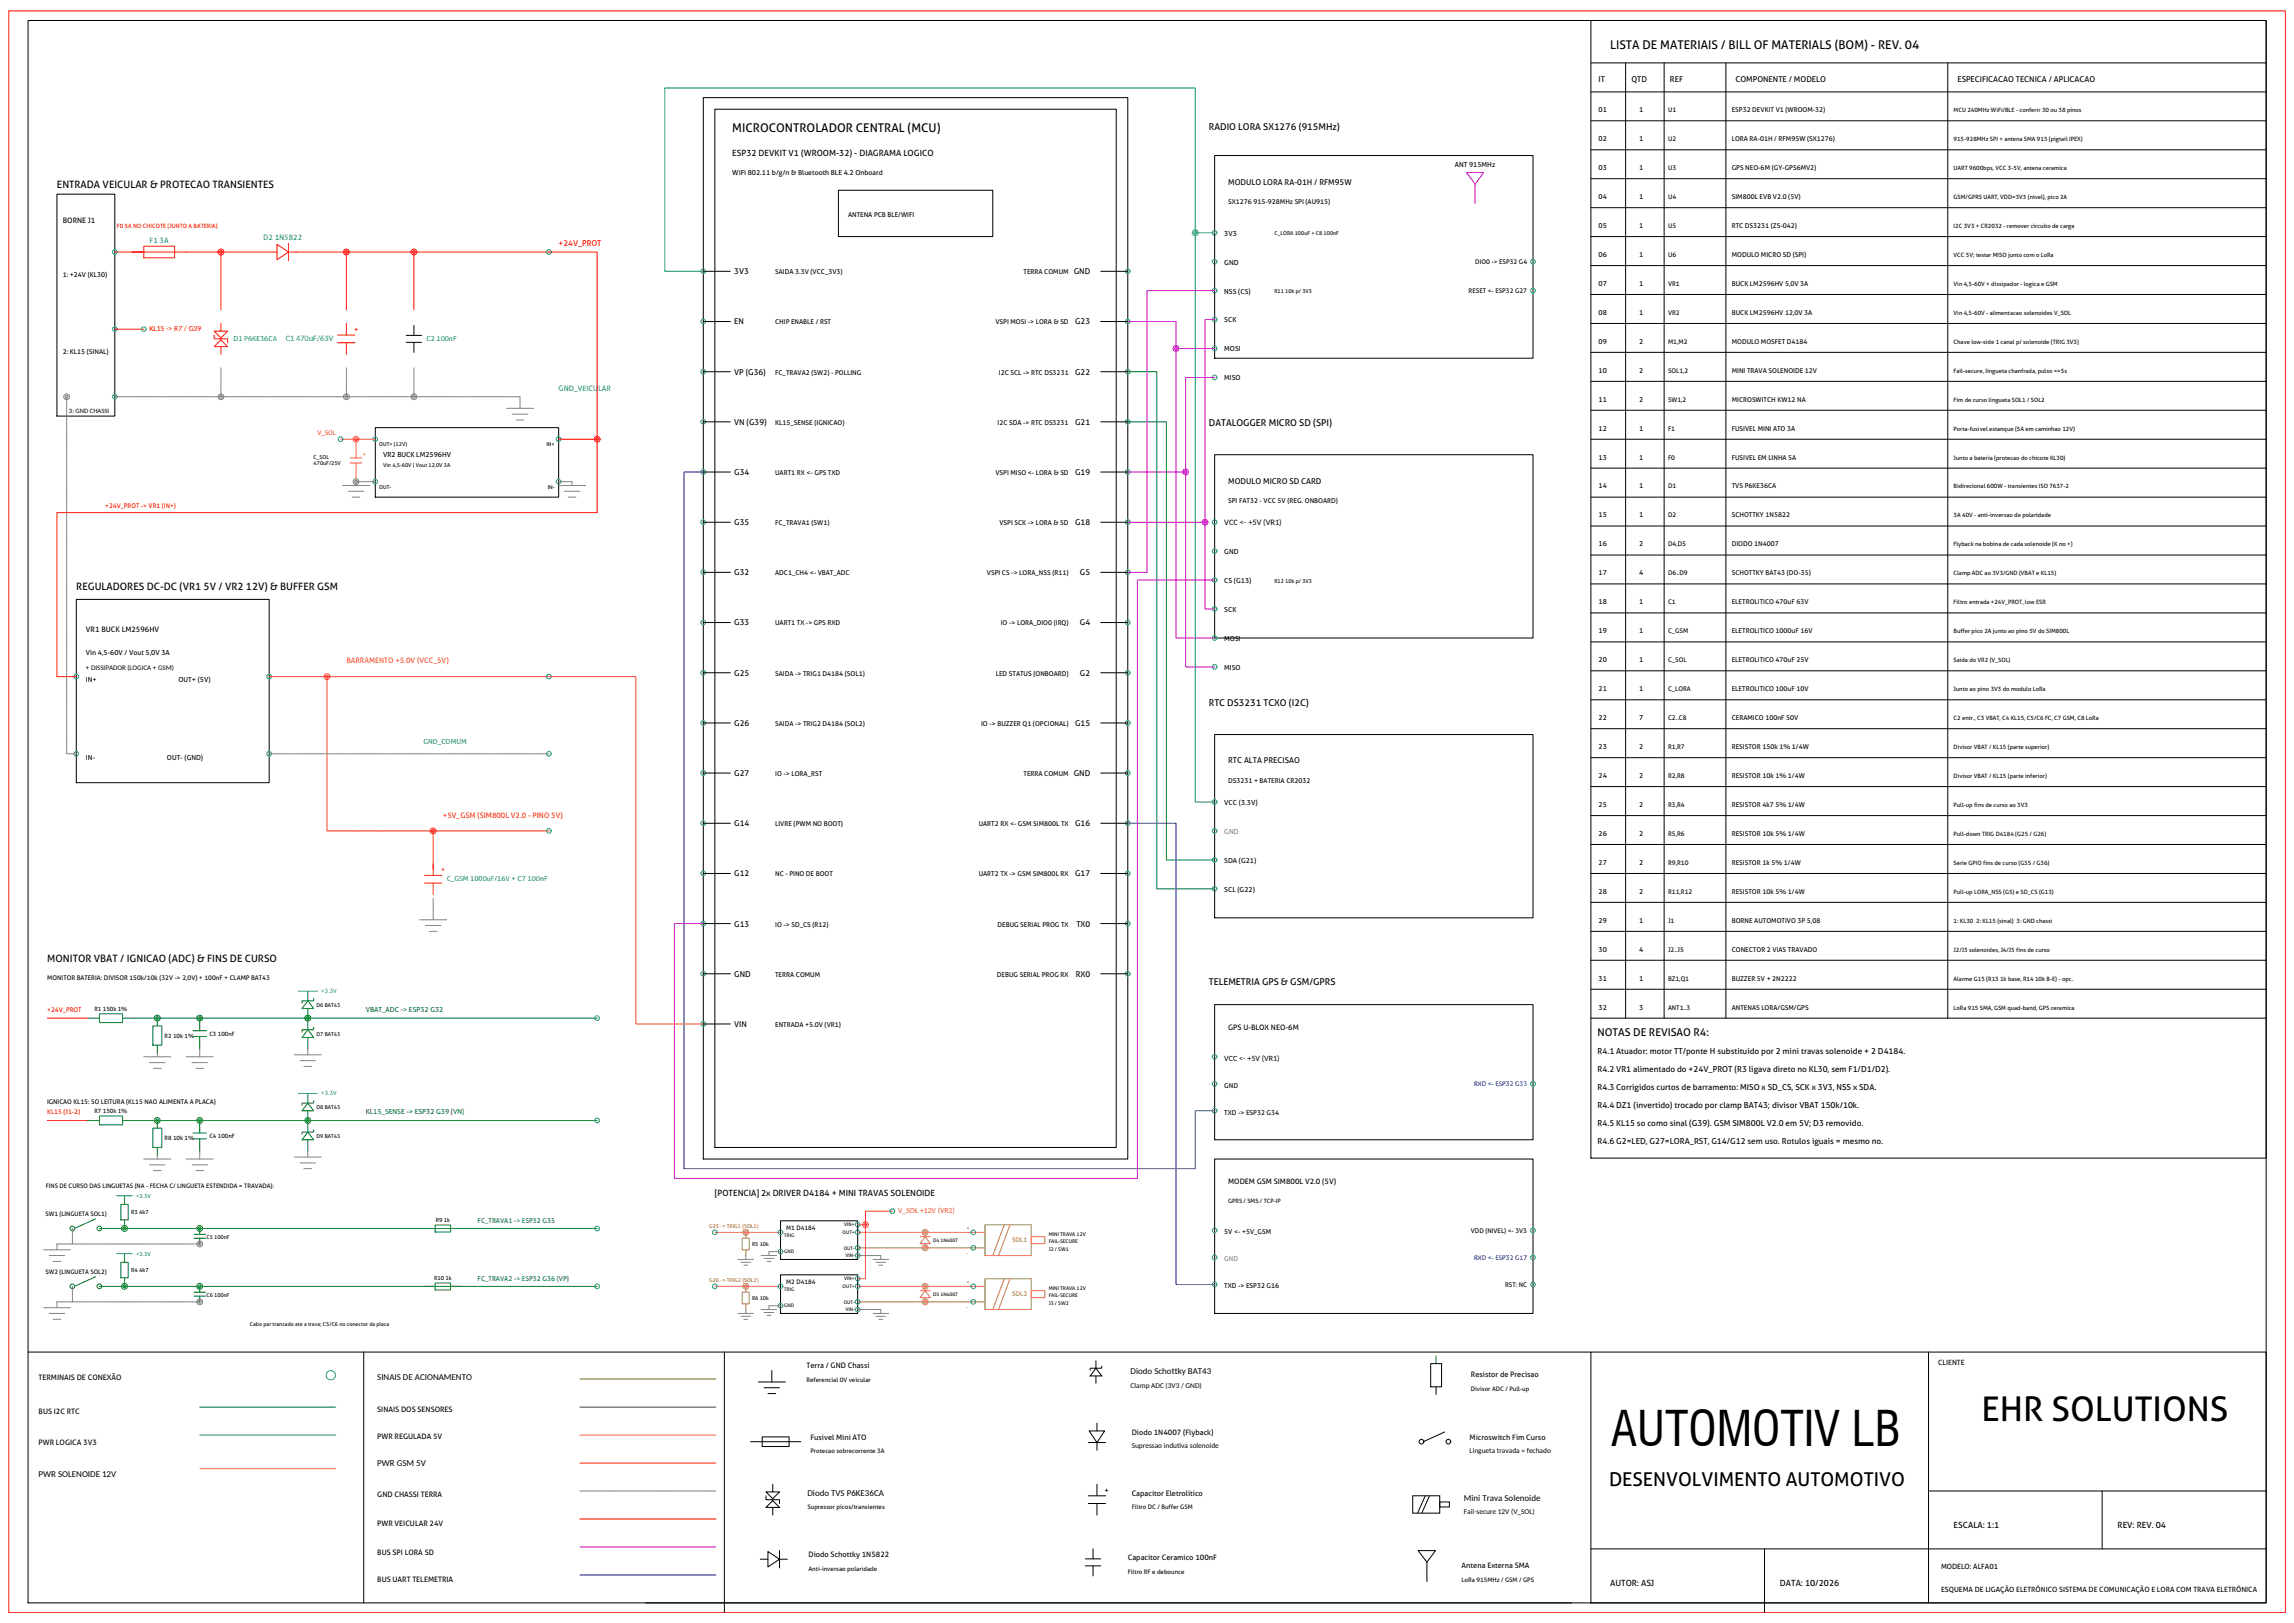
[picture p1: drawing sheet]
<svg xmlns="http://www.w3.org/2000/svg" width="1189mm" height="841mm" viewBox="0 0 1189 841" stroke-linecap="round" stroke-linejoin="round" font-family="sans-serif">
<defs><g id="words">
<text font-size="25" x="835" y="749">AUTOMOTIV LB</text>
<text font-size="17.6" x="1027" y="736">EHR SOLUTIONS</text>
<text font-size="9.9" x="834" y="770">DESENVOLVIMENTO AUTOMOTIVO</text>
<g font-size="6.2">
<text x="835" y="26">LISTA DE MATERIAIS / BILL OF MATERIALS (BOM) - REV. 04</text>
<text x="380" y="69">MICROCONTROLADOR CENTRAL (MCU)</text>
</g>
<text font-size="5.5" x="828" y="537">NOTAS DE REVISAO R4:</text>
<g font-size="5.3">
<text x="30" y="97">ENTRADA VEICULAR &amp; PROTECAO TRANSIENTES</text>
<text x="40" y="306">REGULADORES DC-DC (VR1 5V / VR2 12V) &amp; BUFFER GSM</text>
<text x="25" y="499">MONITOR VBAT / IGNICAO (ADC) &amp; FINS DE CURSO</text>
</g>
<g font-size="4.8">
<text x="627" y="68">RADIO LORA SX1276 (915MHz)</text>
<text x="627" y="221">DATALOGGER MICRO SD (SPI)</text>
<text x="627" y="366">RTC DS3231 TCXO (I2C)</text>
<text x="627" y="511">TELEMETRIA GPS &amp; GSM/GPRS</text>
</g>
<g font-size="4.6">
<text x="586" y="712">Diodo Schottky BAT43</text>
<text x="196" y="715">SINAIS DE ACIONAMENTO</text>
<text x="196" y="760">PWR GSM 5V</text>
<text x="20" y="766">PWR SOLENOIDE 12V</text>
<text x="419" y="775">Diodo TVS P6KE36CA</text>
<text x="759" y="778">Mini Trava Solenoide</text>
</g>
<g font-size="4.4">
<text x="380" y="81">ESP32 DEVKIT V1 (WROOM-32) - DIAGRAMA LOGICO</text>
<text x="371" y="620">[POTENCIA] 2x DRIVER D4184 + MINI TRAVAS SOLENOIDE</text>
<text x="1013" y="792">ESCALA: 1:1</text>
<text x="1098" y="792">REV: REV. 04</text>
<text x="835" y="822">AUTOR: ASJ</text>
<text x="923" y="822">DATA: 10/2026</text>
</g>
<text font-size="4.3" fill="#008cb3" x="148" y="177">C1 470uF/63V</text>
<g font-size="4.3">
<text x="635" y="272">VCC &lt;- +5V (VR1)</text>
<text x="828" y="546">R4.1 Atuador: motor TT/ponte H substituido por 2 mini travas solenoide + 2 D4184.</text>
<text x="828" y="555">R4.2 VR1 alimentado do +24V_PROT (R3 ligava direto no KL30, sem F1/D1/D2).</text>
<text x="828" y="565">R4.3 Corrigidos curtos de barramento: MISO x SD_CS, SCK x 3V3, NSS x SDA.</text>
<text x="828" y="574">R4.4 DZ1 (invertido) trocado por clamp BAT43; divisor VBAT 150k/10k.</text>
<text x="828" y="583">R4.5 KL15 so como sinal (G39). GSM SIM800L V2.0 em 5V; D3 removido.</text>
<text x="828" y="593">R4.6 G2=LED, G27=LORA_RST, G14/G12 sem uso. Rotulos iguais = mesmo no.</text>
</g>
<text font-size="4.2" x="635" y="550">VCC &lt;- +5V (VR1)</text>
<g font-size="4.1">
<text x="829" y="43">IT</text>
<text x="846" y="43">QTD</text>
<text x="866" y="43">REF</text>
<text x="900" y="43">COMPONENTE / MODELO</text>
<text x="1015" y="43">ESPECIFICACAO TECNICA / APLICACAO</text>
<text x="637" y="96">MODULO LORA RA-01H / RFM95W</text>
<text x="381" y="142">3V3</text>
<text x="557" y="142">GND</text>
<text x="381" y="168">EN</text>
<text x="557" y="168">G23</text>
<text x="381" y="194">VP (G36)</text>
<text x="557" y="194">G22</text>
<text x="381" y="220">VN (G39)</text>
<text x="557" y="220">G21</text>
<text x="381" y="246">G34</text>
<text x="557" y="246">G19</text>
<text x="637" y="251">MODULO MICRO SD CARD</text>
<text x="381" y="272">G35</text>
<text x="557" y="272">G18</text>
<text x="381" y="298">G32</text>
<text x="560" y="298">G5</text>
<text x="381" y="324">G33</text>
<text x="560" y="324">G4</text>
<text x="381" y="350">G25</text>
<text x="560" y="350">G2</text>
<text x="381" y="376">G26</text>
<text x="557" y="376">G15</text>
<text x="637" y="396">RTC ALTA PRECISAO</text>
<text x="381" y="402">G27</text>
<text x="557" y="402">GND</text>
<text x="381" y="428">G14</text>
<text x="557" y="428">G16</text>
<text x="381" y="454">G12</text>
<text x="557" y="454">G17</text>
<text x="381" y="480">G13</text>
<text x="558" y="480">TX0</text>
<text x="381" y="506">GND</text>
<text x="558" y="506">RX0</text>
<text x="381" y="532">VIN</text>
</g>
<text font-size="4.1" fill="#f00" x="290" y="128">+24V_PROT</text>
<text font-size="4" fill="#f00" x="78" y="172">KL15 -&gt; R7 / G39</text>
<text font-size="4" fill="#d98000" x="466" y="629">V_SOL +12V (VR2)</text>
<g font-size="3.9">
<text x="33" y="116">BORNE J1</text>
<text x="45" y="328">VR1 BUCK LM2596HV</text>
<text x="637" y="534">GPS U-BLOX NEO-6M</text>
<text x="637" y="614">MODEM GSM SIM800L V2.0 (5V)</text>
<text x="418" y="709">Terra / GND Chassi</text>
<text x="762" y="714">Resistor de Precisao</text>
<text x="20" y="715">TERMINAIS DE CONEXÃO</text>
<text x="196" y="731">SINAIS DOS SENSORES</text>
<text x="20" y="733">BUS I2C RTC</text>
<text x="587" y="743">Diodo 1N4007 (Flyback)</text>
<text x="20" y="749">PWR LOGICA 3V3</text>
<text x="196" y="746">PWR REGULADA 5V</text>
<text x="420" y="746">Fusivel Mini ATO</text>
<text x="762" y="746">Microswitch Fim Curso</text>
<text x="573" y="774">+</text>
<text x="196" y="776">GND CHASSI TERRA</text>
<text x="587" y="775">Capacitor Eletrolitico</text>
<text x="196" y="791">PWR VEICULAR 24V</text>
<text x="196" y="806">BUS SPI LORA SD</text>
<text x="419" y="807">Diodo Schottky 1N5822</text>
<text x="585" y="809">Capacitor Ceramico 100nF</text>
<text x="758" y="813">Antena Externa SMA</text>
<text x="196" y="820">BUS UART TELEMETRIA</text>
</g>
<g font-size="3.9" fill="#008cb3">
<text x="136" y="125">D2 1N5822</text>
<text x="78" y="126">F1 3A</text>
<text x="290" y="203">GND_VEICULAR</text>
</g>
<text font-size="3.9" fill="#f00" x="184" y="172">+</text>
<text font-size="3.9" fill="#e67300" x="180" y="344">BARRAMENTO +5.0V (VCC_5V)</text>
<g font-size="3.9" fill="#ff3f00">
<text x="230" y="424">+5V_GSM (SIM800L V2.0 - PINO 5V)</text>
<text x="229" y="452">+</text>
</g>
<g font-size="3.8">
<text x="586" y="719">Clamp ADC (3V3 / GND)</text>
<text x="587" y="750">Supressao indutiva solenoide</text>
<text x="762" y="753">Lingueta travada = fechado</text>
<text x="759" y="785">Fail-secure 12V (V_SOL)</text>
</g>
<g font-size="3.7">
<text x="45" y="347">+ DISSIPADOR (LOGICA + GSM)</text>
<text x="1005" y="708">CLIENTE</text>
<text x="1006" y="813">MODELO: ALFA01</text>
<text x="1006" y="825">ESQUEMA DE LIGAÇÃO ELETRÔNICO SISTEMA DE COMUNICAÇÃO E LORA COM TRAVA ELETRÔNICA</text>
</g>
<g font-size="3.6">
<text x="829" y="58">01</text>
<text x="850" y="58">1</text>
<text x="829" y="73">02</text>
<text x="850" y="73">1</text>
<text x="754" y="86">ANT 915MHz</text>
<text x="829" y="88">03</text>
<text x="850" y="88">1</text>
<text x="380" y="91">WiFi 802.11 b/g/n &amp; Bluetooth BLE 4.2 Onboard</text>
<text x="829" y="103">04</text>
<text x="850" y="103">1</text>
<text x="829" y="118">05</text>
<text x="850" y="118">1</text>
<text x="635" y="122">3V3</text>
<text x="635" y="137">GND</text>
<text x="829" y="133">06</text>
<text x="850" y="133">1</text>
<text x="829" y="148">07</text>
<text x="850" y="148">1</text>
<text x="635" y="152">NSS (CS)</text>
<text x="635" y="167">SCK</text>
<text x="829" y="163">08</text>
<text x="850" y="163">1</text>
<text x="829" y="178">09</text>
<text x="850" y="178">2</text>
<text x="635" y="182">MOSI</text>
<text x="635" y="197">MISO</text>
<text x="829" y="193">10</text>
<text x="850" y="193">2</text>
<text x="829" y="208">11</text>
<text x="850" y="208">2</text>
<text x="829" y="223">12</text>
<text x="850" y="223">1</text>
<text x="199" y="237">VR2 BUCK LM2596HV</text>
<text x="829" y="238">13</text>
<text x="850" y="238">1</text>
<text x="829" y="253">14</text>
<text x="850" y="253">1</text>
<text x="829" y="268">15</text>
<text x="850" y="268">1</text>
<text x="635" y="287">GND</text>
<text x="829" y="283">16</text>
<text x="850" y="283">2</text>
<text x="829" y="298">17</text>
<text x="850" y="298">4</text>
<text x="635" y="302">CS (G13)</text>
<text x="635" y="317">SCK</text>
<text x="829" y="313">18</text>
<text x="850" y="313">1</text>
<text x="829" y="328">19</text>
<text x="850" y="328">1</text>
<text x="635" y="332">MOSI</text>
<text x="45" y="340">Vin 4,5-60V / Vout 5,0V 3A</text>
<text x="635" y="347">MISO</text>
<text x="829" y="343">20</text>
<text x="850" y="343">1</text>
<text x="45" y="354">IN+</text>
<text x="93" y="354">OUT+ (5V)</text>
<text x="829" y="358">21</text>
<text x="850" y="358">1</text>
<text x="829" y="373">22</text>
<text x="850" y="373">7</text>
<text x="829" y="388">23</text>
<text x="850" y="388">2</text>
<text x="45" y="394">IN-</text>
<text x="87" y="394">OUT- (GND)</text>
<text x="829" y="403">24</text>
<text x="850" y="403">2</text>
<text x="635" y="417">VCC (3.3V)</text>
<text x="829" y="418">25</text>
<text x="850" y="418">2</text>
<text x="829" y="433">26</text>
<text x="850" y="433">2</text>
<text x="635" y="447">SDA (G21)</text>
<text x="829" y="448">27</text>
<text x="850" y="448">2</text>
<text x="635" y="462">SCL (G22)</text>
<text x="829" y="463">28</text>
<text x="850" y="463">2</text>
<text x="829" y="478">29</text>
<text x="850" y="478">1</text>
<text x="829" y="493">30</text>
<text x="850" y="493">4</text>
<text x="829" y="508">31</text>
<text x="850" y="508">1</text>
<text x="829" y="523">32</text>
<text x="850" y="523">3</text>
</g>
<g font-size="3.6" fill="#008cb3">
<text x="121" y="177">D1 P6KE36CA</text>
<text x="221" y="177">C2 100nF</text>
<text x="220" y="386">GND_COMUM</text>
<text x="232" y="457">C_GSM 1000uF/16V + C7 100nF</text>
</g>
<text font-size="3.6" fill="#808080" x="635" y="432">GND</text>
<g font-size="3.6" fill="#1a8c00">
<text x="190" y="524">VBAT_ADC -&gt; ESP32 G32</text>
<text x="190" y="577">KL15_SENSE -&gt; ESP32 G39 (VN)</text>
</g>
<g font-size="3.5">
<text x="898" y="58">ESP32 DEVKIT V1 (WROOM-32)</text>
<text x="898" y="73">LORA RA-01H / RFM95W (SX1276)</text>
<text x="898" y="88">GPS NEO-6M (GY-GPS6MV2)</text>
<text x="637" y="106">SX1276 915-928MHz SPI (AU915)</text>
<text x="898" y="103">SIM800L EVB V2.0 (5V)</text>
<text x="440" y="113">ANTENA PCB BLE/WIFI</text>
<text x="898" y="118">RTC DS3231 (ZS-042)</text>
<text x="898" y="133">MODULO MICRO SD (SPI)</text>
<text x="33" y="144">1: +24V (KL30)</text>
<text x="402" y="142">SAIDA 3.3V (VCC_3V3)</text>
<text x="530" y="142">TERRA COMUM</text>
<text x="898" y="148">BUCK LM2596HV 5,0V 3A</text>
<text x="898" y="163">BUCK LM2596HV 12,0V 3A</text>
<text x="402" y="168">CHIP ENABLE / RST</text>
<text x="516" y="168">VSPI MOSI -&gt; LORA &amp; SD</text>
<text x="898" y="178">MODULO MOSFET D4184</text>
<text x="33" y="184">2: KL15 (SINAL)</text>
<text x="402" y="194">FC_TRAVA2 (SW2) - POLLING</text>
<text x="518" y="194">I2C SCL -&gt; RTC DS3231</text>
<text x="898" y="193">MINI TRAVA SOLENOIDE 12V</text>
<text x="898" y="208">MICROSWITCH KW12 NA</text>
<text x="36" y="214">3: GND CHASSI</text>
<text x="402" y="220">KL15_SENSE (IGNICAO)</text>
<text x="517" y="220">I2C SDA -&gt; RTC DS3231</text>
<text x="898" y="223">FUSIVEL MINI ATO 3A</text>
<text x="898" y="238">FUSIVEL EM LINHA 5A</text>
<text x="402" y="246">UART1 RX &lt;- GPS TXD</text>
<text x="516" y="246">VSPI MISO &lt;- LORA &amp; SD</text>
<text x="898" y="253">TVS P6KE36CA</text>
<text x="637" y="261">SPI FAT32 - VCC 5V (REG. ONBOARD)</text>
<text x="898" y="268">SCHOTTKY 1N5822</text>
<text x="402" y="272">FC_TRAVA1 (SW1)</text>
<text x="518" y="272">VSPI SCK -&gt; LORA &amp; SD</text>
<text x="898" y="283">DIODO 1N4007</text>
<text x="402" y="298">ADC1_CH4 &lt;- VBAT_ADC</text>
<text x="512" y="298">VSPI CS -&gt; LORA_NSS (R11)</text>
<text x="898" y="298">SCHOTTKY BAT43 (DO-35)</text>
<text x="898" y="313">ELETROLITICO 470uF 63V</text>
<text x="402" y="324">UART1 TX -&gt; GPS RXD</text>
<text x="519" y="324">IO -&gt; LORA_DIO0 (IRQ)</text>
<text x="898" y="328">ELETROLITICO 1000uF 16V</text>
<text x="898" y="343">ELETROLITICO 470uF 25V</text>
<text x="402" y="350">SAIDA -&gt; TRIG1 D4184 (SOL1)</text>
<text x="516" y="350">LED STATUS (ONBOARD)</text>
<text x="898" y="358">ELETROLITICO 100uF 10V</text>
<text x="402" y="376">SAIDA -&gt; TRIG2 D4184 (SOL2)</text>
<text x="509" y="376">IO -&gt; BUZZER Q1 (OPCIONAL)</text>
<text x="898" y="373">CERAMICO 100nF 50V</text>
<text x="898" y="388">RESISTOR 150k 1% 1/4W</text>
<text x="402" y="402">IO -&gt; LORA_RST</text>
<text x="530" y="402">TERRA COMUM</text>
<text x="637" y="406">DS3231 + BATERIA CR2032</text>
<text x="898" y="403">RESISTOR 10k 1% 1/4W</text>
<text x="898" y="418">RESISTOR 4k7 5% 1/4W</text>
<text x="402" y="428">LIVRE (PWM NO BOOT)</text>
<text x="507" y="428">UART2 RX &lt;- GSM SIM800L TX</text>
<text x="898" y="433">RESISTOR 10k 5% 1/4W</text>
<text x="898" y="448">RESISTOR 1k 5% 1/4W</text>
<text x="402" y="454">NC - PINO DE BOOT</text>
<text x="507" y="454">UART2 TX -&gt; GSM SIM800L RX</text>
<text x="898" y="463">RESISTOR 10k 5% 1/4W</text>
<text x="898" y="478">BORNE AUTOMOTIVO 3P 5,08</text>
<text x="402" y="480">IO -&gt; SD_CS (R12)</text>
<text x="517" y="480">DEBUG SERIAL PROG TX</text>
<text x="898" y="493">CONECTOR 2 VIAS TRAVADO</text>
<text x="402" y="506">TERRA COMUM</text>
<text x="517" y="506">DEBUG SERIAL PROG RX</text>
<text x="898" y="508">BUZZER 5V + 2N2222</text>
<text x="898" y="523">ANTENAS LORA/GSM/GPS</text>
<text x="402" y="532">ENTRADA +5.0V (VR1)</text>
<text x="635" y="564">GND</text>
<text x="635" y="578">TXD -&gt; ESP32 G34</text>
<text x="635" y="640">5V &lt;- +5V_GSM</text>
<text x="635" y="668">TXD -&gt; ESP32 G16</text>
</g>
<g font-size="3.5" fill="#1a8c00">
<text x="248" y="634">FC_TRAVA1 -&gt; ESP32 G35</text>
<text x="248" y="664">FC_TRAVA2 -&gt; ESP32 G36 (VP)</text>
</g>
<text font-size="3.5" fill="#808080" x="635" y="654">GND</text>
<g font-size="3.3">
<text x="865" y="58">U1</text>
<text x="865" y="73">U2</text>
<text x="865" y="88">U3</text>
<text x="865" y="103">U4</text>
<text x="865" y="118">U5</text>
<text x="765" y="137">DIO0 -&gt; ESP32 G4</text>
<text x="865" y="133">U6</text>
<text x="865" y="148">VR1</text>
<text x="761" y="152">RESET &lt;- ESP32 G27</text>
<text x="865" y="163">VR2</text>
<text x="865" y="178">M1,M2</text>
<text x="865" y="193">SOL1,2</text>
<text x="865" y="208">SW1,2</text>
<text x="865" y="223">F1</text>
<text x="865" y="238">F0</text>
<text x="865" y="253">D1</text>
<text x="865" y="268">D2</text>
<text x="865" y="283">D4,D5</text>
<text x="865" y="298">D6..D9</text>
<text x="865" y="313">C1</text>
<text x="865" y="328">C_GSM</text>
<text x="865" y="343">C_SOL</text>
<text x="865" y="358">C_LORA</text>
<text x="865" y="373">C2..C8</text>
<text x="865" y="388">R1,R7</text>
<text x="865" y="403">R2,R8</text>
<text x="865" y="418">R3,R4</text>
<text x="865" y="433">R5,R6</text>
<text x="865" y="448">R9,R10</text>
<text x="865" y="463">R11,R12</text>
<text x="865" y="478">J1</text>
<text x="865" y="493">J2..J5</text>
<text x="25" y="508">MONITOR BATERIA: DIVISOR 150k/10k (32V -&gt; 2,0V) + 100nF + CLAMP BAT43</text>
<text x="865" y="508">BZ1,Q1</text>
<text x="865" y="523">ANT1..3</text>
<text x="24" y="572">IGNICAO KL15: SO LEITURA (KL15 NAO ALIMENTA A PLACA)</text>
<text x="762" y="639">VDD (NIVEL) &lt;- 3V3</text>
<text x="780" y="667">RST: NC</text>
</g>
<text font-size="3.3" fill="#d98000" x="165" y="226">V_SOL</text>
<g font-size="3.3" fill="#f00">
<text x="55" y="263">+24V_PROT -&gt; VR1 (IN+)</text>
<text x="25" y="524">+24V_PROT</text>
<text x="25" y="577">KL15 (J1-2)</text>
</g>
<g font-size="3.3" fill="#00f">
<text x="764" y="563">RXD &lt;- ESP32 G33</text>
<text x="764" y="653">RXD &lt;- ESP32 G17</text>
</g>
<g font-size="3.3" fill="#b89900">
<text x="525" y="644">SOL1</text>
<text x="525" y="672">SOL2</text>
</g>
<g font-size="3.2">
<text x="24" y="616">FINS DE CURSO DAS LINGUETAS (NA - FECHA C/ LINGUETA ESTENDIDA = TRAVADA):</text>
<text x="24" y="630">SW1 (LINGUETA SOL1)</text>
<text x="408" y="637">M1 D4184</text>
<text x="24" y="660">SW2 (LINGUETA SOL2)</text>
<text x="408" y="665">M2 D4184</text>
<text x="418" y="716">Referencial 0V veicular</text>
<text x="762" y="721">Divisor ADC / Pull-up</text>
<text x="420" y="753">Protecao sobrecorrente 3A</text>
<text x="419" y="782">Supressor picos/transientes</text>
<text x="587" y="782">Filtro DC / Buffer GSM</text>
<text x="419" y="814">Anti-inversao polaridade</text>
<text x="585" y="816">Filtro RF e debounce</text>
<text x="758" y="820">LoRa 915MHz / GSM / GPS</text>
</g>
<g font-size="3">
<text x="1013" y="58">MCU 240MHz WiFi/BLE - conferir 30 ou 38 pinos</text>
<text x="1013" y="73">915-928MHz SPI + antena SMA 915 (pigtail IPEX)</text>
<text x="1013" y="88">UART 9600bps, VCC 3-5V, antena ceramica</text>
<text x="1013" y="103">GSM/GPRS UART, VDD=3V3 (nivel), pico 2A</text>
<text x="1013" y="118">I2C 3V3 + CR2032 - remover circuito de carga</text>
<text x="1013" y="133">VCC 5V; testar MISO junto com o LoRa</text>
<text x="1013" y="148">Vin 4,5-60V + dissipador - logica e GSM</text>
<text x="1013" y="163">Vin 4,5-60V - alimentacao solenoides V_SOL</text>
<text x="1013" y="178">Chave low-side 1 canal p/ solenoide (TRIG 3V3)</text>
<text x="1013" y="193">Fail-secure, lingueta chanfrada, pulso &lt;=5s</text>
<text x="1013" y="208">Fim de curso lingueta SOL1 / SOL2</text>
<text x="1013" y="223">Porta-fusivel estanque (5A em caminhao 12V)</text>
<text x="1013" y="238">Junto a bateria (protecao do chicote KL30)</text>
<text x="1013" y="253">Bidirecional 600W - transientes ISO 7637-2</text>
<text x="1013" y="268">3A 40V - anti-inversao de polaridade</text>
<text x="1013" y="283">Flyback na bobina de cada solenoide (K no +)</text>
<text x="1013" y="298">Clamp ADC ao 3V3/GND (VBAT e KL15)</text>
<text x="1013" y="313">Filtro entrada +24V_PROT, low ESR</text>
<text x="1013" y="328">Buffer pico 2A junto ao pino 5V do SIM800L</text>
<text x="1013" y="343">Saida do VR2 (V_SOL)</text>
<text x="1013" y="358">Junto ao pino 3V3 do modulo LoRa</text>
<text x="1013" y="373">C2 entr., C3 VBAT, C4 KL15, C5/C6 FC, C7 GSM, C8 LoRa</text>
<text x="1013" y="388">Divisor VBAT / KL15 (parte superior)</text>
<text x="1013" y="403">Divisor VBAT / KL15 (parte inferior)</text>
<text x="1013" y="418">Pull-up fins de curso ao 3V3</text>
<text x="1013" y="433">Pull-down TRIG D4184 (G25 / G26)</text>
<text x="1013" y="448">Serie GPIO fins de curso (G35 / G36)</text>
<text x="1013" y="463">Pull-up LORA_NSS (G5) e SD_CS (G13)</text>
<text x="1013" y="478">1: KL30 2: KL15 (sinal) 3: GND chassi</text>
<text x="1013" y="493">J2/J3 solenoides, J4/J5 fins de curso</text>
<text x="1013" y="508">Alarme G15 (R13 1k base, R14 10k B-E) - opc.</text>
<text x="49" y="524">R1 150k 1%</text>
<text x="1013" y="523">LoRa 915 SMA, GSM quad-band, GPS ceramica</text>
<text x="85" y="538">R2 10k 1%</text>
<text x="109" y="537">C3 100nF</text>
<text x="49" y="577">R7 150k 1%</text>
<text x="85" y="591">R8 10k 1%</text>
<text x="109" y="590">C4 100nF</text>
<text x="637" y="624">GPRS / SMS / TCP-IP</text>
</g>
<text font-size="3" fill="#f00" x="61" y="118">F0 5A NO CHICOTE (JUNTO A BATERIA)</text>
<g font-size="3" fill="#008cb3">
<text x="167" y="515">+3.3V</text>
<text x="167" y="568">+3.3V</text>
</g>
<g font-size="2.9" fill="#008cb3">
<text x="71" y="621">+3.3V</text>
<text x="71" y="651">+3.3V</text>
</g>
<g font-size="2.9">
<text x="68" y="629">R3 4k7</text>
<text x="226" y="633">R9 1k</text>
<text x="68" y="659">R4 4k7</text>
<text x="225" y="663">R10 1k</text>
</g>
<g font-size="2.8">
<text x="661" y="122">C_LORA 100uF + C8 100nF</text>
<text x="661" y="152">R11 10k p/ 3V3</text>
<text x="197" y="231">OUT+ (12V)</text>
<text x="283" y="231">IN+</text>
<text x="163" y="238">C_SOL</text>
<text x="163" y="241">470uF/25V</text>
<text x="199" y="242">Vin 4,5-60V | Vout 12,0V 3A</text>
<text x="197" y="253">OUT-</text>
<text x="284" y="253">IN-</text>
<text x="661" y="302">R12 10k p/ 3V3</text>
<text x="164" y="522">D6 BAT43</text>
<text x="164" y="537">D7 BAT43</text>
<text x="164" y="575">D8 BAT43</text>
<text x="164" y="590">D9 BAT43</text>
<text x="107" y="642">C5 100nF</text>
<text x="390" y="646">R5 10k</text>
<text x="107" y="672">C6 100nF</text>
<text x="390" y="674">R6 10k</text>
<text x="130" y="687">Cabo par trancado ate a trava; C5/C6 no conector da placa</text>
</g>
<text font-size="2.8" fill="#d98000" x="188" y="236">+</text>
<g font-size="2.8" fill="#b89900">
<text x="368" y="636">G25 -&gt; TRIG1 (SOL1)</text>
<text x="501" y="637">+</text>
<text x="501" y="650">-</text>
<text x="368" y="664">G26 -&gt; TRIG2 (SOL2)</text>
<text x="501" y="665">+</text>
<text x="501" y="678">-</text>
</g>
<g font-size="2.6">
<text x="544" y="640">MINI TRAVA 12V</text>
<text x="544" y="644">FAIL-SECURE</text>
<text x="544" y="648">J2 / SW1</text>
<text x="544" y="668">MINI TRAVA 12V</text>
<text x="544" y="672">FAIL-SECURE</text>
<text x="544" y="676">J3 / SW2</text>
</g>
<g font-size="2.5">
<text x="438" y="636">VIN+</text>
<text x="407" y="641">TRIG</text>
<text x="437" y="639">OUT+</text>
<text x="437" y="648">OUT-</text>
<text x="484" y="644">D4 1N4007</text>
<text x="407" y="649">GND</text>
<text x="438" y="651">VIN-</text>
<text x="438" y="663">VIN+</text>
<text x="407" y="669">TRIG</text>
<text x="437" y="668">OUT+</text>
<text x="484" y="672">D5 1N4007</text>
<text x="407" y="677">GND</text>
<text x="437" y="675">OUT-</text>
<text x="438" y="680">VIN-</text>
</g>
</g></defs>
<!-- layer: rashura -->
<path d="M5 6h1180v830h-1180z" fill="none" stroke="#f00" stroke-width=".52"/>
<!-- layer: MOLDURA_PRANCHA -->
<path d="M15 11h1160v820h-1160z" fill="none" stroke="#000" stroke-width=".52"/>
<!-- layer: LEGENDA_SIMBOLOGIA -->
<path d="M15 701h810M335 831h480" fill="none" stroke="#000" stroke-width=".52"/>
<!-- layer: CORPO_COMPONENTES -->
<g fill="none" stroke="#000" stroke-width=".52">
<path d="M365 51h220v550h-220zM371 57h208v538h-208zM435 99h80v24h-80zM630 81h165v105h-165zM30 101h30v115h-30zM365 141h14M571 141h14M211 174h8M211 177h8M215 169v5M215 177v6M365 167h14"/>
<path d="M571 167h14M365 193h14M571 193h14M365 219h14M571 219h14M195 222h95v36h-95zM630 236h165v95h-165zM365 245h14M571 245h14M365 271h14M571 271h14M365 297h14"/>
<path d="M571 297h14M40 311h100v95h-100zM365 323h14M571 323h14M365 349h14M571 349h14M365 375h14M571 375h14M630 381h165v95h-165zM365 401h14M571 401h14M365 427h14"/>
<path d="M571 427h14M365 453h14M571 453h14M365 479h14M571 479h14M365 505h14M571 505h14M365 531h14M630 521h165v70h-165zM630 601h165v80h-165zM405 633h40v20h-40zM405 661h40v20h-40z"/>
</g>
<!-- layer: TERMINAIS_PINOS -->
<g fill="none" stroke="#008cb3" stroke-width=".52">
<circle cx="59" cy="131" r="1.2"/>
<circle cx="284" cy="131" r="1.2"/>
<circle cx="630" cy="136" r="1.2"/>
<circle cx="630" cy="121" r="1.2"/>
<circle cx="795" cy="136" r="1.2"/>
<circle cx="364" cy="141" r="1.2"/>
<circle cx="585" cy="141" r="1.2"/>
<circle cx="630" cy="151" r="1.2"/>
<circle cx="795" cy="151" r="1.2"/>
<circle cx="59" cy="171" r="1.2"/>
<circle cx="75" cy="171" r="1.2"/>
<circle cx="364" cy="167" r="1.2"/>
<circle cx="585" cy="167" r="1.2"/>
<circle cx="630" cy="166" r="1.2"/>
<circle cx="364" cy="193" r="1.2"/>
<circle cx="585" cy="193" r="1.2"/>
<circle cx="630" cy="196" r="1.2"/>
<circle cx="630" cy="181" r="1.2"/>
<circle cx="59" cy="206" r="1.2"/>
<circle cx="364" cy="219" r="1.2"/>
<circle cx="585" cy="219" r="1.2"/>
<circle cx="176" cy="228" r="1.2"/>
<circle cx="194" cy="228" r="1.2"/>
<circle cx="290" cy="228" r="1.2"/>
<circle cx="194" cy="250" r="1.2"/>
<circle cx="290" cy="250" r="1.2"/>
<circle cx="364" cy="245" r="1.2"/>
<circle cx="585" cy="245" r="1.2"/>
<circle cx="364" cy="271" r="1.2"/>
<circle cx="585" cy="271" r="1.2"/>
<circle cx="630" cy="271" r="1.2"/>
<circle cx="364" cy="297" r="1.2"/>
<circle cx="585" cy="297" r="1.2"/>
<circle cx="630" cy="286" r="1.2"/>
<circle cx="630" cy="316" r="1.2"/>
<circle cx="630" cy="301" r="1.2"/>
<circle cx="364" cy="323" r="1.2"/>
<circle cx="585" cy="323" r="1.2"/>
<circle cx="630" cy="331" r="1.2"/>
<circle cx="40" cy="351" r="1.2"/>
<circle cx="139" cy="351" r="1.2"/>
<circle cx="284" cy="351" r="1.2"/>
<circle cx="364" cy="349" r="1.2"/>
<circle cx="585" cy="349" r="1.2"/>
<circle cx="630" cy="346" r="1.2"/>
<circle cx="364" cy="375" r="1.2"/>
<circle cx="585" cy="375" r="1.2"/>
<circle cx="40" cy="391" r="1.2"/>
<circle cx="139" cy="391" r="1.2"/>
<circle cx="284" cy="391" r="1.2"/>
<circle cx="364" cy="401" r="1.2"/>
<circle cx="585" cy="401" r="1.2"/>
<circle cx="630" cy="416" r="1.2"/>
<circle cx="284" cy="431" r="1.2"/>
<circle cx="364" cy="427" r="1.2"/>
<circle cx="585" cy="427" r="1.2"/>
<circle cx="630" cy="431" r="1.2"/>
<circle cx="364" cy="453" r="1.2"/>
<circle cx="585" cy="453" r="1.2"/>
<circle cx="630" cy="446" r="1.2"/>
<circle cx="364" cy="479" r="1.2"/>
<circle cx="585" cy="479" r="1.2"/>
<circle cx="630" cy="461" r="1.2"/>
<circle cx="364" cy="505" r="1.2"/>
<circle cx="585" cy="505" r="1.2"/>
<circle cx="309" cy="528" r="1.2"/>
<circle cx="364" cy="531" r="1.2"/>
<circle cx="630" cy="548" r="1.2"/>
<circle cx="630" cy="576" r="1.2"/>
<circle cx="630" cy="562" r="1.2"/>
<circle cx="795" cy="562" r="1.2"/>
<circle cx="309" cy="581" r="1.2"/>
<circle cx="309" cy="637" r="1.2"/>
<circle cx="370" cy="639" r="1.2"/>
<circle cx="405" cy="639" r="1.2"/>
<circle cx="445" cy="639" r="1.2"/>
<circle cx="445" cy="635" r="1.2"/>
<circle cx="463" cy="628" r="1.2"/>
<circle cx="504" cy="639" r="1.2"/>
<circle cx="630" cy="638" r="1.2"/>
<circle cx="795" cy="638" r="1.2"/>
<circle cx="405" cy="649" r="1.2"/>
<circle cx="445" cy="647" r="1.2"/>
<circle cx="445" cy="651" r="1.2"/>
<circle cx="504" cy="647" r="1.2"/>
<circle cx="630" cy="652" r="1.2"/>
<circle cx="795" cy="652" r="1.2"/>
<circle cx="309" cy="667" r="1.2"/>
<circle cx="370" cy="667" r="1.2"/>
<circle cx="405" cy="667" r="1.2"/>
<circle cx="405" cy="677" r="1.2"/>
<circle cx="445" cy="667" r="1.2"/>
<circle cx="445" cy="663" r="1.2"/>
<circle cx="445" cy="679" r="1.2"/>
<circle cx="445" cy="675" r="1.2"/>
<circle cx="504" cy="667" r="1.2"/>
<circle cx="504" cy="675" r="1.2"/>
<circle cx="630" cy="666" r="1.2"/>
<circle cx="795" cy="666" r="1.2"/>
<circle cx="171" cy="713" r="2.4"/>
</g>
<!-- layer: PWR_VEICULAR_24V -->
<g fill="none" stroke="#f00" stroke-width=".52">
<path d="M60 131h15h-6M75 128h16v6h-16zM75 131h40M115 131h29M115 131v30M144 127l6 4-6 4zM150 131h160v135h-280v85h10M150 126v9M180 131v30M215 131v30M60 171h15M111 172h7l-3 3z"/>
<path d="M111 174v2h7v2M111 180l4-4 3 4zM115 168v4M115 180v4M175 174h9M175 178h9M180 168v6M180 178v6M290 228h20M25 528h21M25 581h21M301 787h70"/>
<circle cx="114" cy="131" r="1.5"/>
<circle cx="114" cy="131" r=".7"/>
<circle cx="180" cy="131" r="1.5"/>
<circle cx="180" cy="131" r=".7"/>
<circle cx="215" cy="131" r="1.5"/>
<circle cx="215" cy="131" r=".7"/>
<circle cx="309" cy="228" r="1.5"/>
<circle cx="309" cy="228" r=".7"/>
</g>
<!-- layer: GND_CHASSI_TERRA -->
<g fill="none" stroke="#808080" stroke-width=".52">
<path d="M115 191v1M115 192v1M115 194v1M115 195v1M115 197v1M115 198v2M115 200v1M180 191v1M180 192v1M180 194v1M180 195v1M180 197v1"/>
<path d="M180 198v2M180 200v1M215 191v1M215 192v1M215 194v1M215 195v1M215 197v1M215 198v2M215 200v1M33 206l1 1M34 204l-1 1M34 207h1"/>
<path d="M34 204h1M34 205v1M34 205l1 1M35 206v1M35 207v1M35 208v2M35 210v1M35 211v2M35 213v1M35 214v2M35 216v1M35 217v2"/>
<path d="M35 219v1M35 206h-1M36 204v2M36 206l-1 1M60 206h1M61 206h1M63 206h1M64 206h1M66 206h1M67 206h1M69 206h1M70 206h1"/>
<path d="M72 206h1M73 206h1M75 206h1M76 206h2M78 206h1M79 206h2M81 206h1M82 206h2M84 206h1M85 206h2M87 206h1M88 206h2"/>
<path d="M90 206h1M92 206h1M93 206h1M95 206h1M96 206h1M98 206h1M99 206h1M101 206h1M102 206h1M104 206h1M105 206h1M107 206h1"/>
<path d="M108 206h2M110 206h1M111 206h2M113 206h1M113 206l1 1M114 204l-1 1M114 207h1M114 204h1M114 205v1M114 205l1 1M114 206h2M115 201v2"/>
<path d="M115 203v1M115 204v2M115 206h-1M116 204v2M116 206h1M116 206l-1 1M117 206h2M119 206h1M120 206h2M122 206h1M124 206h1M125 206h1"/>
<path d="M127 206h1M128 206h1M130 206h1M131 206h1M133 206h1M134 206h1M136 206h1M137 206h2M139 206h1M140 206h2M142 206h1M143 206h2"/>
<path d="M145 206h1M146 206h2M148 206h1M149 206h2M151 206h1M152 206h2M154 206h1M155 206h2M157 206h1M159 206h1M160 206h1M162 206h1"/>
<path d="M163 206h1M165 206h1M166 206h1M168 206h1M169 206h2M171 206h1M172 206h2M174 206h1M175 206h2M177 206h1M178 206l1 1M179 204l-1 1"/>
<path d="M179 207h1M179 204h1M179 205v1M179 205l1 1M180 201v2M180 203v1M180 204v2h-2M180 206h1M180 206h-1M181 204v2M181 206l-1 1M181 206h2"/>
<path d="M183 206h1M184 206h2M186 206h1M188 206h1M189 206h1M191 206h1M192 206h1M194 206h1M195 206h1M197 206h1M198 206h1M200 206h1"/>
<path d="M201 206h1M203 206h1M204 206h2M206 206h1M207 206h2M209 206h1M210 206h2M212 206h1M213 206l1 1M213 206h2M214 204l-1 1M214 207h1"/>
<path d="M214 204h1l1 2M214 205v1M214 205l1 1M215 201v2M215 203v1M215 204v2M215 206h1M215 206h-1M216 206l-1 1M216 206h2M218 206h1M220 206h1"/>
<path d="M221 206h1M223 206h1M224 206h1M226 206h1M227 206h1M229 206h1M230 206h1M232 206h1M233 206h1M235 206h1M236 206h2M238 206h1"/>
<path d="M239 206h2M241 206h1M242 206h2M244 206h1M245 206h2M247 206h1M248 206h2M250 206h1M252 206h1M253 206h1M255 206h1M256 206h1"/>
<path d="M258 206h1M259 206h1M261 206h1M262 206h1M263 212h.1M264 212h1M264 206h1M265 212h1M265 206h2M266 215h.1M267 212h1M267 215h1"/>
<path d="M267 206h1M268 218h1M268 212h1M268 215h1M268 206h2v1M269 218h1M270 207v1M270 209v1M270 210v2h1M270 215h1M270 218h2M271 212h1"/>
<path d="M271 215h1M273 212h1M273 215h1M274 212h1M276 212h1M35 220v2M35 222v1M35 224v1M35 225v1M35 227v1M35 228v1M35 230v1"/>
<path d="M35 231v1M35 233v1M35 234v2M35 236v1M35 237v2M35 239v1M35 240v2M35 242v1M35 243v2M35 245v1M35 246v2M35 248v1"/>
<path d="M35 249v2M35 251v1M35 252v2M35 254v1M35 256v1M35 257v1M35 259v1M178 252h.1M179 252h1M180 252h1M181 255h.1M182 252h1"/>
<path d="M182 255h1M183 258h1M183 250l1 1M183 252h1M183 255h1M184 248l-1 1M184 251h1M184 258h1M184 248h1M184 249v1M184 249l1 1M185 251v1h1"/>
<path d="M185 255h1M185 250h-1M185 258h2M185 248l1 2M186 250h-1M186 250h1M186 250l-1 1M186 252h1M186 255h1M187 250h2M188 252h1M188 255h1"/>
<path d="M189 250h1M189 252h1M190 250h2M191 252h1M192 250h1M193 250h2M290 250h1M290 252h.1M291 252h1M291 250h1M292 252h1M292 250h2"/>
<path d="M293 255h.1M294 252h1M294 255h1M294 250h1M295 258h1M295 252h1M295 255h1M295 250h2M296 258h1M297 251v1h1M297 255h1M297 258h2"/>
<path d="M298 252h1M298 255h1M300 252h1M300 255h1M301 252h2M303 252h1M35 260v1M35 262v1M35 263v1M35 265v1M35 266v1M35 268v1"/>
<path d="M35 269v2M35 271v1M35 272v2M35 274v1M35 275v2M35 277v1M35 278v2M35 280v1M35 281v2M35 283v1M35 285v1M35 286v1"/>
<path d="M35 288v1M35 289v1M35 291v1M35 292v1M35 294v1M35 295v1M35 297v1M35 298v1M35 300v1M35 301v2M35 303v1M35 304v2"/>
<path d="M35 306v1M35 307v2M35 309v1M35 310v2M35 312v1M35 313v2M35 315v1M35 317v1M35 318v1M35 320v1M35 321v1M35 323v1"/>
<path d="M35 324v1M35 326v1M35 327v1M35 329v1M35 330v1M35 332v1M35 333v2M35 335v1M35 336v2M35 338v1M35 339v2M35 341v1"/>
<path d="M35 342v2M35 344v1M35 345v2M35 347v1M35 349v1M35 350v1M35 352v1M35 353v1M35 355v1M35 356v1M35 358v1M35 359v1"/>
<path d="M35 361v1M35 362v2M35 364v1M35 365v2M35 367v1M35 368v2M35 370v1M35 371v2M35 373v1M35 374v2M35 376v1M35 377v2"/>
<path d="M35 379v1M35 390v1M35 381v1M35 382v1M35 384v1M35 385v1M35 387v1M35 388v1M36 391h1M37 391h1M39 391h1M140 391h.1"/>
<path d="M141 391h1M142 391h1M144 391h1M145 391h1M147 391h1M148 391h1M150 391h1M151 391h1M153 391h1M154 391h1M156 391h1M157 391h2"/>
<path d="M159 391h1M160 391h2M162 391h1M163 391h2M165 391h1M166 391h2M168 391h1M170 391h1M171 391h1M173 391h1M174 391h1M176 391h1"/>
<path d="M177 391h1M179 391h1M180 391h1M182 391h1M183 391h1M185 391h1M186 391h2M188 391h1M189 391h2M191 391h1M192 391h2M194 391h1"/>
<path d="M195 391h2M197 391h1M198 391h2M200 391h1M201 391h2M203 391h1M205 391h1M206 391h1M208 391h1M209 391h1M211 391h1M212 391h1"/>
<path d="M214 391h1M215 391h1M217 391h1M218 391h2M220 391h1M221 391h2M223 391h1M224 391h2M226 391h1M227 391h2M229 391h1M230 391h2"/>
<path d="M232 391h1M233 391h2M235 391h1M237 391h1M238 391h1M240 391h1M241 391h1M243 391h1M244 391h1M246 391h1M247 391h2M249 391h1"/>
<path d="M250 391h2M252 391h1M253 391h2M255 391h1M256 391h2M258 391h1M259 391h2M261 391h1M262 391h2M264 391h1M266 391h1M267 391h1"/>
<path d="M269 391h1M270 391h1M272 391h1M273 391h1M275 391h1M276 391h1M278 391h1M279 391h1M281 391h1M282 391h2M284 391h1M218 477h.1"/>
<path d="M219 477h1M220 477h1M221 480h.1M222 477h1M222 480h1M223 477h1M223 480h1M225 470v2M225 466h.1M225 467v1M225 468v1M225 472v1"/>
<path d="M225 474v1M225 475v2h1M225 480h1M226 477h1M226 480h1M228 477h1M228 480h1M229 477h2M231 477h1M223 483h1M224 483h1M225 483h2"/>
<path d="M75 548h.1M76 548h1M77 548h1M78 551h.1M79 548h1M79 551h1M80 554h1M80 548h1M80 551h1M81 554h1M82 546h.1M82 547v1h1"/>
<path d="M82 551h1M82 554h2M83 548h1M83 551h1M85 548h1M85 551h1M86 548h1M88 548h1M97 548h.1M98 548h1M99 548h1M100 551h.1"/>
<path d="M101 548h1M101 551h1M102 554h1M102 548h1M102 551h1M103 554h1M104 546v2h1M104 544v1M104 545v1M104 551h1M104 554h2M105 548h1"/>
<path d="M105 551h1M107 548h1M107 551h1M108 548h2M110 548h1M153 547h.1M154 547h1M155 547h1M156 550h.1M157 547h1M157 550h1M158 553h1"/>
<path d="M158 547h1M158 550h1M159 553h1M160 544v1M160 545v2h1M160 550h1M160 553h2M161 547h1M161 550h1M163 547h1M163 550h1M164 547h2"/>
<path d="M166 547h1M82 599h.1M82 600v1h1M104 597v1M104 598v1M104 600v1h1M153 600h.1M154 600h1M155 600h1M157 600h1M158 600h1M160 597v1"/>
<path d="M160 598v2h1M161 600h1M163 600h1M164 600h2M166 600h1M75 601h.1M76 601h1M77 601h1M78 604h.1M79 601h1M79 604h1M80 607h1"/>
<path d="M80 601h1M80 604h1M81 607h1M82 604h1M82 607h2M83 601h1M83 604h1M85 601h1M85 604h1M86 601h1M88 601h1M97 601h.1"/>
<path d="M98 601h1M99 601h1M100 604h.1M101 601h1M101 604h1M102 607h1M102 601h1M102 604h1M103 607h1M104 604h1M104 607h2M105 601h1"/>
<path d="M105 604h1M107 601h1M107 604h1M108 601h2M110 601h1M156 603h.1M157 603h1M158 606h1M158 603h1M159 606h1M160 603h1M160 606h2"/>
<path d="M161 603h1M163 603h1M38 637h.1M38 638v1M38 639v1M23 648h.1M24 648h1M25 648h1M26 651h.1M27 651h1M27 648h1M28 654h1"/>
<path d="M28 651h1M28 648h1M29 654h1M30 646v2h1M30 651h1M30 654h2M31 645h-1v1M31 645h1M31 651h1M31 648h1M32 645h2M33 651h1"/>
<path d="M33 648h1M34 645h1M34 648h2M35 645h2M36 648h1M37 645h1M38 641v1M38 642v2M38 644v1M38 645h2M40 645h1M42 645h1"/>
<path d="M43 645h1M45 645h1M46 645h1M48 645h1M49 645h1M51 645h1M52 645h1M54 645h1M55 645h1M57 645h1M58 645h2M60 645h1"/>
<path d="M61 645h2M63 645h1M64 645h2M66 645h1M67 645h2M69 645h1M70 645h2M72 645h1M74 645h1M75 645h1M77 645h1M78 645h1"/>
<path d="M80 645h1M81 645h1M83 645h1M84 645h1M86 645h1M87 645h1M89 645h1M90 645h2M92 645h1M93 645h2M95 645h1M96 645h2"/>
<path d="M98 645h1M99 645h2M101 645h1M102 645l1 1M102 645h2M103 643l-1 1M103 646h1M103 643h1M103 644v1M103 644l1 1M104 645h-1M104 643l1 2"/>
<path d="M105 645l-1 1M383 653h.1M384 653h1M384 654h1M385 653h1M385 654h1M386 656h.1M387 651h.1M387 652v1h1M387 654h1M387 656h1M388 653h1"/>
<path d="M388 654h1M390 653h1M395 651h.1M396 651h1M396 652h1M397 651h1M397 652h1M398 654h.1M399 650v1h1M399 652h1M399 654h1M400 649h-1"/>
<path d="M400 649h1M400 651h1M400 652h1M402 649h1M402 651h1M403 649h2M445 651h1M446 651h1M448 651h1M449 651h1M451 651h1M452 651h1"/>
<path d="M453 653h.1M454 653h1M454 651h1M454 654h1M455 653h1M455 654h1M455 651h2M456 656h.1M457 652v1h1M457 654h1M457 656h1M458 653h1"/>
<path d="M458 654h1M460 653h1M23 678h.1M24 678h1M25 678h1M27 678h1M28 678h1M30 676v2h1M31 675h-1v1M31 675h1M31 678h1M32 675h2"/>
<path d="M33 678h1M34 675h1M34 678h2M35 675h2M36 678h1M37 675h1M38 667h.1M38 668v1M38 669v1M38 671v1M38 672v2M38 674v1"/>
<path d="M38 675h2M40 675h1M42 675h1M43 675h1M45 675h1M46 675h1M48 675h1M49 675h1M51 675h1M52 675h1M54 675h1M55 675h1"/>
<path d="M57 675h1M58 675h2M60 675h1M61 675h2M63 675h1M64 675h2M66 675h1M67 675h2M69 675h1M70 675h2M72 675h1M74 675h1"/>
<path d="M75 675h1M77 675h1M78 675h1M80 675h1M81 675h1M83 675h1M84 675h1M86 675h1M87 675h1M89 675h1M90 675h2M92 675h1"/>
<path d="M93 675h2M95 675h1M96 675h2M98 675h1M99 675h2M101 675h1M102 675l1 1M102 675h2M103 673l-1 1M103 676h1M103 673h1M103 674v1"/>
<path d="M103 674l1 1M104 675h-1M104 673l1 2M105 675l-1 1M387 679h.1M387 680v1h1M395 679h.1M396 679h1M397 679h1M399 678v1h1M400 677h-1M400 677h1"/>
<path d="M400 679h1M402 677h1M402 679h1M403 677h2M445 679h1M446 679h1M448 679h1M449 679h1M451 679h1M452 679h1M454 679h1M455 679h2"/>
<path d="M457 680v1h1M26 681h.1M27 681h1M28 684h1M28 681h1M29 684h1M30 681h1M30 684h2M31 681h1M33 681h1M383 681h.1M384 681h1"/>
<path d="M384 682h1M385 681h1M385 682h1M386 684h.1M387 682h1M387 684h1M388 681h1M388 682h1M390 681h1M396 680h1M397 680h1M398 682h.1"/>
<path d="M399 680h1M399 682h1M400 680h1M453 681h.1M454 681h1M454 682h1M455 681h1M455 682h1M456 684h.1M457 682h1M457 684h1M458 681h1"/>
<path d="M458 682h1M460 681h1M301 773h.1M302 773h1M303 773h1M305 773h1M306 773h1M308 773h1M309 773h2M311 773h1M312 773h2M314 773h1"/>
<path d="M315 773h2M317 773h1M318 773h2M320 773h1M321 773h2M323 773h1M324 773h2M326 773h1M328 773h1M329 773h1M331 773h1M332 773h1"/>
<path d="M334 773h1M335 773h1M337 773h1M338 773h1M340 773h1M341 773h2M343 773h1M344 773h2M346 773h1M347 773h2M349 773h1M350 773h2"/>
<path d="M352 773h1M353 773h2M355 773h1M357 773h1M358 773h1M360 773h1M361 773h1M363 773h1M364 773h1M366 773h1M367 773h1M369 773h1"/>
<path d="M370 773h1"/>
</g>
<!-- layer: PWR_REGULADA_5V -->
<g fill="none" stroke="#e67300" stroke-width=".52">
<path d="M140 351h190v180h35M170 351v80M301 744h70"/>
<circle cx="169" cy="351" r="1.5"/>
<circle cx="169" cy="351" r=".7"/>
</g>
<!-- layer: PWR_GSM_5V -->
<g fill="none" stroke="#ff3f00" stroke-width=".52">
<path d="M170 431h115M225 431v23M220 454h9M220 458h9M225 458v6"/>
<circle cx="224" cy="431" r="1.5"/>
<circle cx="224" cy="431" r=".7"/>
</g>
<!-- layer: BUS_SPI_LORA_SD -->
<g fill="none" stroke="#c0c" stroke-width=".52">
<path d="M765 95l4-6h-9l5 6v10M630 151h-35v146h-10M585 167h25v14h20M630 166h-5v150h5M610 181v150h20M630 196h-15v49h-30M615 245v101h15M585 271h40M630 301h-40v310h-240v-132h15M301 802h70"/>
<circle cx="610" cy="181" r="1.5"/>
<circle cx="610" cy="181" r=".7"/>
<circle cx="615" cy="245" r="1.5"/>
<circle cx="615" cy="245" r=".7"/>
<circle cx="625" cy="271" r="1.5"/>
<circle cx="625" cy="271" r=".7"/>
</g>
<!-- layer: BUS_I2C_RTC -->
<path d="M585 193h15v268h30M585 219h20v227h25M104 729h70" fill="none" stroke="#008c26" stroke-width=".52"/>
<!-- layer: BUS_UART_TELEMETRIA -->
<path d="M365 245h-10v361h265v-30h10M585 427h25v239h20M301 816h70" fill="none" stroke="#00f" stroke-width=".52"/>
<!-- layer: PWR_LOGICA_3V3 -->
<g fill="none" stroke="#008cb3" stroke-width=".52">
<path d="M620 121v295h10M630 121h-10v-75h-275v95h20M155 514h10M155 567h10M61 620h8M61 650h8M104 744h70"/>
<circle cx="619" cy="121" r="1.5"/>
<circle cx="619" cy="121" r=".7"/>
</g>
<!-- layer: PWR_SOLENOIDE_12V -->
<g fill="none" stroke="#d98000" stroke-width=".52">
<path d="M177 228h18M182 237h6M182 240h6M185 228v9M185 240v10M449 628v7h-4M449 628v35h-4M449 628h14"/>
<circle cx="185" cy="228" r="1.5"/>
<circle cx="185" cy="228" r=".7"/>
<circle cx="449" cy="635" r="1.5"/>
<circle cx="449" cy="635" r=".7"/>
</g>
<!-- layer: SINAIS_ACIONAMENTO -->
<g fill="none" stroke="#b89900" stroke-width=".52">
<path d="M371 639h34M387 639v3M445 639h66M480 639v2M511 635h24v16h-24zM521 635l-6 16M524 635l-6 16M385 642h3v6h-3zM387 648v3M445 647h66M477 641h5M480 641l2 3h-5z"/>
<path d="M480 644v3M535 641h7v3h-7zM371 667h34M385 670h3v6h-3zM387 667v3M387 676v3M445 667h66M445 675h66M477 669h5M480 669l2 3h-5zM480 667v2M480 672v3"/>
<path d="M511 663h24v16h-24zM521 663l-6 16M524 663l-6 16M535 669h7v3h-7zM301 715h70"/>
<circle cx="387" cy="639" r="1.5"/>
<circle cx="387" cy="639" r=".7"/>
<circle cx="479" cy="639" r="1.5"/>
<circle cx="479" cy="639" r=".7"/>
<circle cx="479" cy="647" r="1.5"/>
<circle cx="479" cy="647" r=".7"/>
<circle cx="387" cy="667" r="1.5"/>
<circle cx="387" cy="667" r=".7"/>
<circle cx="479" cy="667" r="1.5"/>
<circle cx="479" cy="675" r="1.5"/>
<circle cx="479" cy="667" r=".7"/>
<circle cx="479" cy="675" r=".7"/>
</g>
<!-- layer: SINAIS_SENSORES -->
<g fill="none" stroke="#1a8c00" stroke-width=".52">
<path d="M160 519l3 4h-6zM160 514v5M163 517v2h-6v1M46 528h6M52 525h12v5h-12zM64 528h246M79 532h5v10h-5zM82 528v4M100 534h7M100 537h7M104 528v6M104 537v7"/>
<path d="M160 534l3 4h-6zM160 523v11M160 538v6M163 532v2h-6v1M82 542v4M52 578h12v5h-12zM160 572l3 4h-6zM160 567v5M160 576v11M163 570v2h-6v1M46 581h6M64 581h246"/>
<path d="M79 585h5v10h-5zM82 581v4M82 595v4M100 587h7M100 590h7M104 581v6M104 590v7M160 587l3 4h-6zM160 591v6M163 585v2h-6v1M65 620v4M50 632l-11 5"/>
<path d="M52 637h258M63 624h3v8h-3zM65 632v5M101 640h6M104 637v3M226 635h8v3h-8zM63 654h3v8h-3zM65 650v4M101 642h6M104 642v3M50 662l-11 5M52 667h258"/>
<path d="M65 662v5M101 670h6M101 672h6M104 667v3M104 672v3M226 665h8v3h-8zM744 703v4M301 729h70"/>
<circle cx="82" cy="528" r="1.5"/>
<circle cx="82" cy="528" r=".7"/>
<circle cx="103" cy="528" r="1.5"/>
<circle cx="103" cy="528" r=".7"/>
<circle cx="160" cy="528" r="1.5"/>
<circle cx="160" cy="528" r=".7"/>
<circle cx="82" cy="581" r="1.5"/>
<circle cx="82" cy="581" r=".7"/>
<circle cx="103" cy="581" r="1.5"/>
<circle cx="103" cy="581" r=".7"/>
<circle cx="160" cy="581" r="1.5"/>
<circle cx="160" cy="581" r=".7"/>
<circle cx="37" cy="637" r="1.2"/>
<circle cx="52" cy="637" r="1.2"/>
<circle cx="65" cy="637" r="1.5"/>
<circle cx="65" cy="637" r=".7"/>
<circle cx="103" cy="637" r="1.5"/>
<circle cx="103" cy="637" r=".7"/>
<circle cx="37" cy="667" r="1.2"/>
<circle cx="52" cy="667" r="1.2"/>
<circle cx="65" cy="667" r="1.5"/>
<circle cx="65" cy="667" r=".7"/>
<circle cx="103" cy="667" r="1.5"/>
<circle cx="103" cy="667" r=".7"/>
</g>
<!-- layer: BOM_TABELA -->
<g fill="none" stroke="#000" stroke-width=".52">
<path d="M825 11h350v589h-350zM825 33h350M843 33v495M863 33v495M895 33v495M1010 33v495M825 48h350M825 63h350M825 78h350M825 93h350M825 108h350M825 123h350"/>
<path d="M825 138h350M825 153h350M825 168h350M825 183h350M825 198h350M825 213h350M825 228h350M825 243h350M825 258h350M825 273h350M825 288h350M825 303h350"/>
<path d="M825 318h350M825 333h350M825 348h350M825 363h350M825 378h350M825 393h350M825 408h350M825 423h350M825 438h350M825 453h350M825 468h350M825 483h350"/>
<path d="M825 498h350M825 513h350M825 528h350"/>
</g>
<!-- layer: CARIMBO_ABNT -->
<path d="M825 701h350v130h-350zM1000 701v72h175M1000 773v58M1090 773v30M825 803h350M915 803v33" fill="none" stroke="#000" stroke-width=".52"/>
<!-- layer: 0 -->
<g fill="none" stroke="#000" stroke-width=".52">
<path d="M189 701v130M375 701v135M393 716h14M396 719h8M400 710v6M742 707h5v12h-5zM744 719v4M398 722h4M569 737v4M389 747h26M395 745h14v5h-14zM564 747h9"/>
<path d="M565 741h8l-4 6zM569 747v4M749 742l-11 5M397 773h7l-3 4zM397 775v2h7v2M401 769v4M564 775h9M564 779h9M569 769v6M569 779v6M397 781l4-3 3 3zM401 781v4"/>
<path d="M394 808h4M398 804l6 4-6 4zM404 808h4M404 803v9M563 808h8M563 811h8M567 803v5M567 811v6M740 809l4-6h-9l5 6v11"/>
<circle cx="737" cy="747" r="1.2"/>
<circle cx="751" cy="747" r="1.2"/>
</g>
<!-- layer: PWR_GSM_4V -->
<path d="M301 758h70" fill="none" stroke="#ff3f00" stroke-width=".52"/>
<path d="M568 709l3 4h-6zM568 705v4M568 713v4M571 708v1h-6v1M732 775h14v9h-14zM739 775l-4 9M741 775l-4 9M746 778h5v3h-5z" fill="none" stroke="#000" stroke-width=".52"/>
<path d="M104 761h70" fill="none" stroke="#d98000" stroke-width=".52"/>
<use href="#words"/>
</svg>
